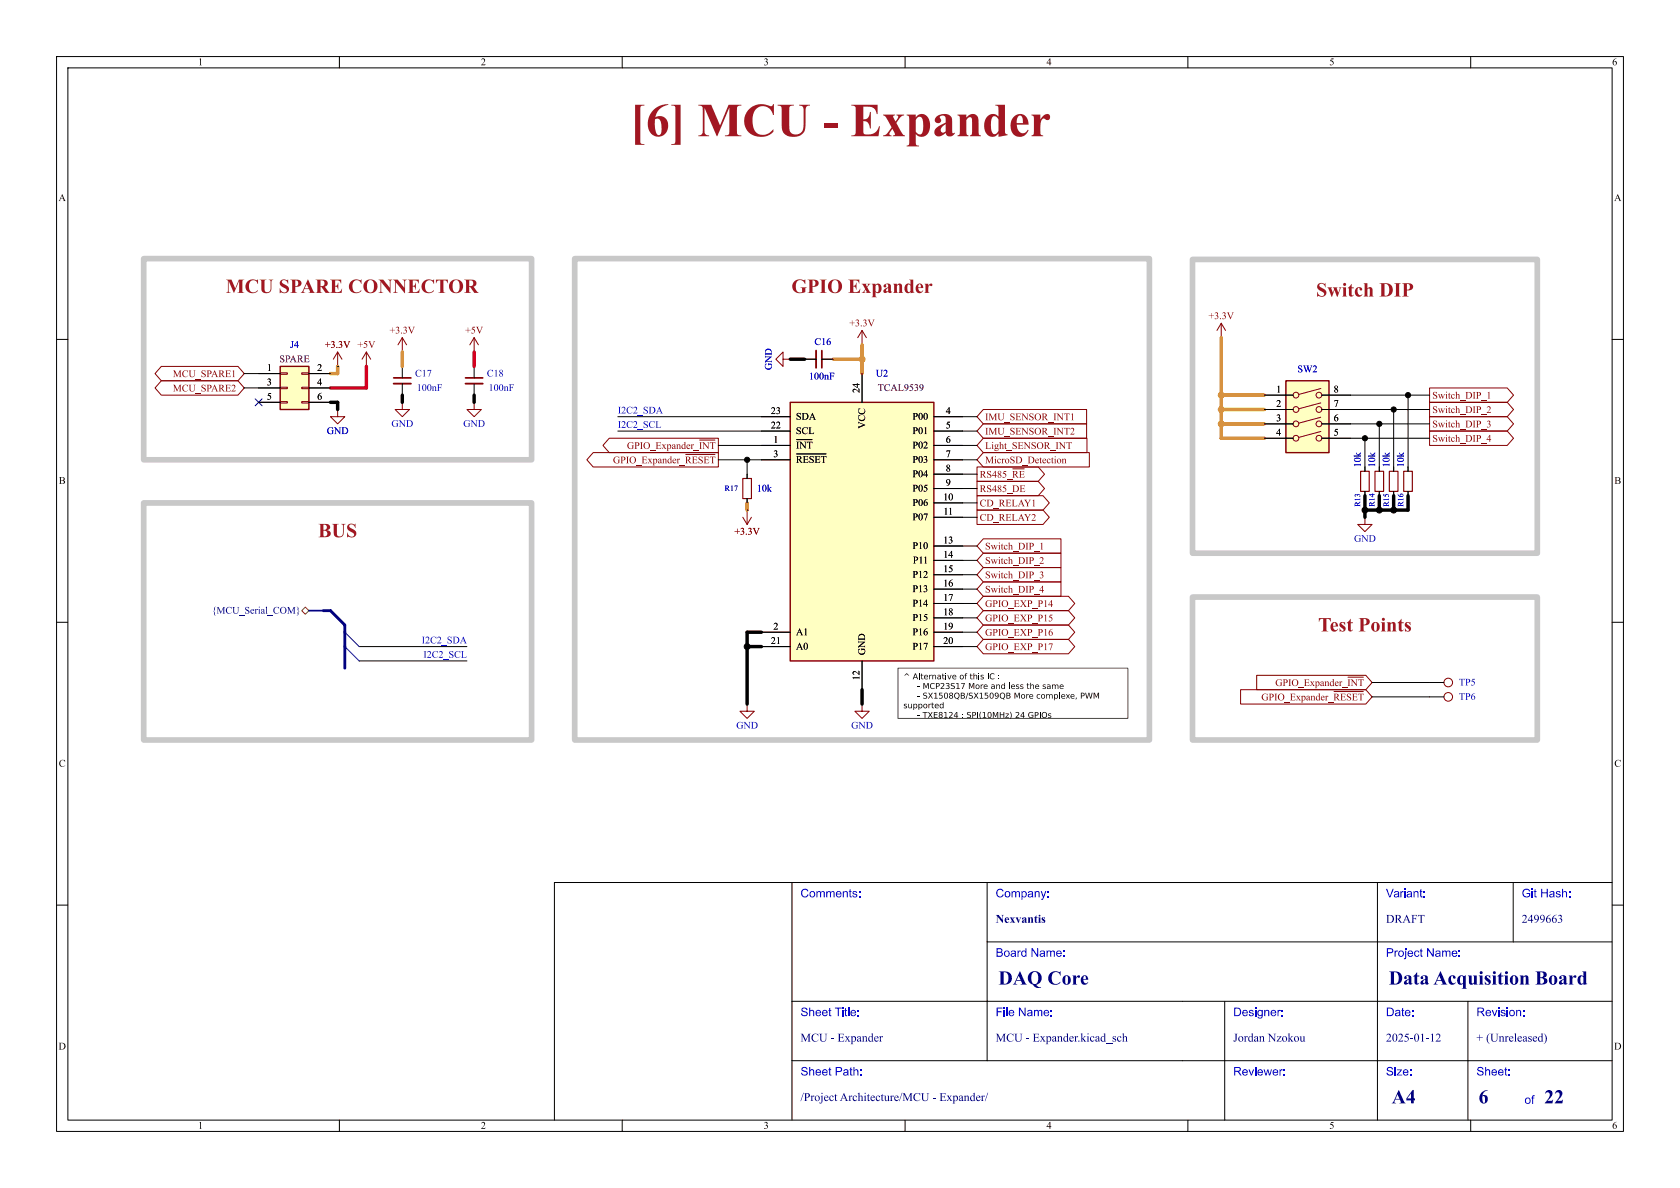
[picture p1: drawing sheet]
<svg xmlns="http://www.w3.org/2000/svg" width="297mm" height="210mm" viewBox="0 0 297 210" stroke-linecap="round" stroke-linejoin="round" font-family="sans-serif">
<defs><g id="words">
<text font-size="8.4" fill="#a21622" x="111.4" y="26.3">[6] MCU - Expander</text>
<g font-size="3.5" fill="#a21622">
<text x="39.9" y="52.7">MCU SPARECONNECTOR</text>
<text x="139.9" y="52.7">GPIO Expander</text>
<text x="232.7" y="52.8">SwitchDIP</text>
<text x="56.2" y="95.9">BUS</text>
<text x="233" y="112.5">TestPoints</text>
</g>
<g font-size="3.5" fill="#00007f">
<text x="176.5" y="174.9">DAQ Core</text>
<text x="245.5" y="174.9">DataAcquisitionBoard</text>
<text x="246" y="195.9">A4</text>
<text x="261.4" y="196">6</text>
<text x="273" y="196">22</text>
</g>
<g font-size="2.1" fill="#00f">
<text x="141.5" y="159.2">Comments:</text>
<text x="176" y="159.2">Company:</text>
<text x="245" y="159.2">Variant:</text>
<text x="269" y="159.2">Git Hash:</text>
<text x="176" y="169.7">Board Name:</text>
<text x="245" y="169.7">Project Name:</text>
<text x="141.5" y="180.2">Sheet Title:</text>
<text x="176" y="180.2">File Name:</text>
<text x="218" y="180.2">Designer:</text>
<text x="245" y="180.2">Date:</text>
<text x="261" y="180.2">Revision:</text>
<text x="141.5" y="190.7">Sheet Path:</text>
<text x="218" y="190.7">Reviewer:</text>
<text x="245" y="190.7">Size:</text>
<text x="261" y="190.7">Sheet:</text>
<text x="269.5" y="195.7">of</text>
</g>
<g font-size="2.1" fill="#00007f">
<text x="176" y="163.7">Nexvantis</text>
<text x="245" y="163.7">DRAFT</text>
<text x="269" y="163.7">2499663</text>
<text x="141.5" y="184.7">MCU - Expander</text>
<text x="176" y="184.7">MCU - Expander.kicad_sch</text>
<text x="218" y="184.7">JordanNzokou</text>
<text x="245" y="184.7">2025-01-12</text>
<text x="261" y="184.7">+ (Unreleased)</text>
<text x="141.5" y="195.2">/ProjectArchitecture/MCU- Expander/</text>
</g>
<g font-size="1.8">
<text x="35" y="12">1</text>
<text x="85" y="12">2</text>
<text x="135" y="12">3</text>
<text x="185" y="12">4</text>
<text x="235" y="12">5</text>
<text x="285" y="12">6</text>
<text x="10.3" y="36">A</text>
<text x="285.3" y="36">A</text>
<text x="47.2" y="65.8">1</text>
<text x="56.1" y="65.8">2</text>
<text x="47.2" y="68.3">3</text>
<text x="47.2" y="70.9">5</text>
<text x="56.1" y="68.3">4</text>
<text x="56.1" y="70.9">6</text>
<text x="152.1" y="69.5" transform="rotate(-90 152.1 69.5)">24</text>
<text x="225.6" y="69.6">1</text>
<text x="235.8" y="69.6">8</text>
<text x="136.3" y="73.4">23</text>
<text x="136.3" y="75.9">22</text>
<text x="140.7" y="74.6">SDA</text>
<text x="140.7" y="77.2">SCL</text>
<text x="153.4" y="75.8" transform="rotate(-90 153.4 75.8)">VCC</text>
<text x="161.3" y="74.6">P00</text>
<text x="161.3" y="77.2">P01</text>
<text x="167.2" y="73.4">4</text>
<text x="167.2" y="75.9">5</text>
<text x="225.6" y="72.1">2</text>
<text x="225.6" y="74.7">3</text>
<text x="225.6" y="77.2">4</text>
<text x="235.8" y="72.1">7</text>
<text x="235.8" y="74.7">6</text>
<text x="235.8" y="77.2">5</text>
<text x="136.7" y="78.5">1</text>
<text x="136.7" y="81">3</text>
<text x="140.7" y="79.7">~{INT}</text>
<text x="140.7" y="82.3">~{RESET}</text>
<text x="161.3" y="79.7">P02</text>
<text x="161.3" y="82.3">P03</text>
<text x="167.2" y="78.5">6</text>
<text x="167.2" y="81">7</text>
<text x="167.2" y="83.6">8</text>
<text x="10.4" y="86">B</text>
<text x="161.3" y="84.8">P04</text>
<text x="161.3" y="87.3">P05</text>
<text x="161.3" y="89.9">P06</text>
<text x="166.8" y="88.6">10</text>
<text x="167.2" y="86.1">9</text>
<text x="285.4" y="86">B</text>
<text x="161.3" y="92.4">P07</text>
<text x="166.8" y="91.2">11</text>
<text x="161.3" y="97.5">P10</text>
<text x="161.4" y="100">P11</text>
<text x="166.8" y="96.3">13</text>
<text x="166.8" y="98.8">14</text>
<text x="166.8" y="101.3">15</text>
<text x="161.3" y="102.6">P12</text>
<text x="161.3" y="105.1">P13</text>
<text x="161.3" y="107.7">P14</text>
<text x="166.8" y="103.9">16</text>
<text x="166.8" y="106.4">17</text>
<text x="136.7" y="111.5">2</text>
<text x="140.7" y="112.7">A1</text>
<text x="161.3" y="110.2">P15</text>
<text x="161.3" y="112.7">P16</text>
<text x="166.8" y="109">18</text>
<text x="166.8" y="111.5">19</text>
<text x="136.3" y="114">21</text>
<text x="140.7" y="115.3">A0</text>
<text x="153.4" y="115.8" transform="rotate(-90 153.4 115.8)">GND</text>
<text x="161.3" y="115.3">P17</text>
<text x="166.8" y="114">20</text>
<text x="152.1" y="120.3" transform="rotate(-90 152.1 120.3)">12</text>
<text x="10.4" y="136">C</text>
<text x="285.4" y="136">C</text>
<text x="10.3" y="186">D</text>
<text x="285.3" y="186">D</text>
<text x="35" y="200">1</text>
<text x="85" y="200">2</text>
<text x="135" y="200">3</text>
<text x="185" y="200">4</text>
<text x="235" y="200">5</text>
<text x="285" y="200">6</text>
</g>
<g font-size="1.8" fill="#840000">
<text x="68.9" y="59.4">+3.3V</text>
<text x="82.2" y="59.4">+5V</text>
<text x="150.1" y="58.1">+3.3V</text>
<text x="213.6" y="56.9">+3.3V</text>
<text x="57.4" y="61.9">+3.3V</text>
<text x="30.6" y="69.7">MCU_SPARE2</text>
<text x="30.6" y="67.1">MCU_SPARE1</text>
<text x="253.2" y="70.9">Switch_DIP_1</text>
<text x="174.1" y="74.7">IMU_SENSOR_INT1</text>
<text x="174.1" y="77.3">IMU_SENSOR_INT2</text>
<text x="253.2" y="73.5">Switch_DIP_2</text>
<text x="253.2" y="76">Switch_DIP_3</text>
<text x="108.4" y="82.4">GPIO_Expander_~{RESET}</text>
<text x="110.8" y="79.8">GPIO_Expander_~{INT}</text>
<text x="174.1" y="79.8">Light_SENSOR_INT</text>
<text x="174.1" y="82.4">MicroSD_Detection</text>
<text x="253.2" y="78.5">Switch_DIP_4</text>
<text x="173.2" y="87.4">RS485_DE</text>
<text x="173.2" y="90">CD_RELAY1</text>
<text x="173.2" y="84.9">RS485_~{RE}</text>
<text x="129.8" y="95">+3.3V</text>
<text x="173.2" y="92.5">CD_RELAY2</text>
<text x="174.1" y="100.1">Switch_DIP_2</text>
<text x="174.1" y="97.6">Switch_DIP_1</text>
<text x="174.1" y="102.7">Switch_DIP_3</text>
<text x="174.1" y="107.8">GPIO_EXP_P14</text>
<text x="174.1" y="105.2">Switch_DIP_4</text>
<text x="174.1" y="112.8">GPIO_EXP_P16</text>
<text x="174.1" y="110.3">GPIO_EXP_P15</text>
<text x="174.1" y="115.4">GPIO_EXP_P17</text>
<text x="223" y="124.3">GPIO_Expander_~{RESET}</text>
<text x="225.4" y="121.7">GPIO_Expander_~{INT}</text>
</g>
<g font-size="1.8" fill="#840084">
<text x="49.4" y="64.5">SPARE</text>
<text x="155.2" y="69.6">TCAL9539</text>
</g>
<g font-size="1.8" fill="#0000c2">
<text x="51.3" y="61.9">J4</text>
<text x="136.9" y="65.4" transform="rotate(-90 136.9 65.4)">GND</text>
<text x="144" y="61.4">C16</text>
<text x="73.4" y="67">C17</text>
<text x="73.7" y="69.6">100nF</text>
<text x="86.1" y="67">C18</text>
<text x="86.4" y="69.6">100nF</text>
<text x="143" y="67.5">100nF</text>
<text x="154.8" y="67">U2</text>
<text x="229.4" y="66.3">SW2</text>
<text x="57.8" y="77.2">GND</text>
<text x="69.2" y="75.9">GND</text>
<text x="81.9" y="75.9">GND</text>
<text x="109.2" y="73.3">I2C2_SDA</text>
<text x="109.2" y="75.9">I2C2_SCL</text>
<text x="241" y="82.6" transform="rotate(-90 241 82.6)">10k</text>
<text x="243.6" y="82.6" transform="rotate(-90 243.6 82.6)">10k</text>
<text x="246.1" y="82.6" transform="rotate(-90 246.1 82.6)">10k</text>
<text x="248.6" y="82.6" transform="rotate(-90 248.6 82.6)">10k</text>
<text x="133.8" y="87.3">10k</text>
<text x="239.4" y="96.2">GND</text>
<text x="74.6" y="114">I2C2_SDA</text>
<text x="74.8" y="116.5">I2C2_SCL</text>
<text x="257.9" y="121.6">TP5</text>
<text x="257.9" y="124.2">TP6</text>
<text x="130.2" y="129.3">GND</text>
<text x="150.5" y="129.3">GND</text>
</g>
<text font-size="1.8" fill="#000084" x="37.4" y="108.9">{MCU_Serial_COM}</text>
<text font-size="1.4" fill="#0000c2" x="128.1" y="87.2">R17</text>
<g font-size="1.4">
<text x="240.8" y="89.6" transform="rotate(-90 240.8 89.6)">R13</text>
<text x="243.4" y="89.6" transform="rotate(-90 243.4 89.6)">R14</text>
<text x="245.9" y="89.6" transform="rotate(-90 245.9 89.6)">R15</text>
<text x="248.4" y="89.6" transform="rotate(-90 248.4 89.6)">R16</text>
<text x="159.7" y="125.8">supported</text>
<text x="179.2" y="124.1">More complexe,</text>
</g>
</g></defs>
<g fill="none" stroke="#000" stroke-width=".18">
<path d="M10 10h277v190h-277zM12 12h273v186h-273zM60 10v2M110 10v2M160 10v2M210 10v2M260 10v2M10 60h2M285 60h2M10 110h2M285 110h2M140 156v42"/>
<path d="M174.5 156v31.5M243.5 156v42M267.5 156v10.5M285 156h-187v42M10 160h2M140 177h145M174.5 166.5h110.5M216.5 177v21M259.5 177v21M285 160h2M60 198v2M110 198v2"/>
<path d="M140 187.5h145M160 198v2M210 198v2M260 198v2"/>
</g>
<path d="M158.7 118.1h40.7v8.9h-40.7z" fill="#fff"/>
<path d="M49.5 64.8h5.1v7.6h-5.1z" fill="#ffffc2"/>
<path d="M49.5 64.8h5.1v7.6h-5.1z" fill="none" stroke="#840000" stroke-width=".25"/>
<path d="M49.5 65.9h1.3v.3h-1.3zM49.5 68.5h1.3v.2h-1.3zM49.5 71h1.3v.2h-1.3zM53.3 65.9h1.3v.3h-1.3zM53.3 68.5h1.3v.2h-1.3zM53.3 71h1.3v.2h-1.3zM241.3 91.4v1.3h1.3l-1.3 1.3-1.3-1.3h1.3" fill="none" stroke="#840000" stroke-width=".18"/>
<path d="M45.7 66h3.8M45.7 68.6h3.8M45.7 71.1h3.8M54.6 66h3.8M54.6 68.6h3.8M54.6 71.1h3.8M241.3 91.4h.1M241.3 82.6v.7M243.8 82.6v.7M246.4 82.6v.7" fill="none" stroke="#000" stroke-width=".18"/>
<path d="M240.5 83.3h1.6v3.6h-1.6zM243.1 83.3h1.5v3.6h-1.5zM245.6 83.3h1.5v3.6h-1.5z" fill="none" stroke="#840000" stroke-width=".2"/>
<path d="M139.7 71.1h25.4v45.7h-25.4z" fill="#ffffc2"/>
<path d="M139.7 71.1h25.4v45.7h-25.4z" fill="none" stroke="#840000" stroke-width=".25"/>
<g fill="none" stroke="#000" stroke-width=".18">
<path d="M59.7 72.4h.1M59.7 64.8h.1M64.8 64.8h.1M134.6 73.7h5.1M134.6 76.2h5.1M134.6 78.7h5.1M142.2 63.5h2.1M145.3 63.5h2M152.4 61h.1M152.4 66v5.1M165.1 73.7h5.1M165.1 76.2h5.1"/>
<path d="M165.1 78.7h5.1M134.6 81.3h5.1M140.8 80.2h5.2M165.1 81.3h5.1M165.1 83.8h5.1M165.1 86.4h5.1M165.1 88.9h5.1M165.1 91.4h5.1M165.1 96.5h5.1M165.1 99.1h5.1M134.6 111.8h5.1M134.6 114.3h5.1"/>
<path d="M152.4 116.8v5.1M165.1 111.8h5.1M165.1 114.3h5.1M165.1 101.6h5.1M165.1 104.1h5.1M165.1 106.7h5.1M165.1 109.2h5.1M252.7 120.7h2.6"/>
</g>
<g fill="none" stroke="#840000" stroke-width=".18">
<path d="M152.4 58.4l.8 1.3M152.4 58.4l-.8 1.3M152.4 58.4v2.6M59.7 72.4v1.3h-1.3l1.3 1.2 1.3-1.2h-1.3M59.7 62.2l.8 1.3M59.7 62.2l-.8 1.3M59.7 62.2v2.6M64.8 62.2l.7 1.3M64.8 62.2l-.8 1.3M64.8 62.2v2.6"/>
<circle cx="256" cy="120.6" r=".76"/>
</g>
<path d="M145.3 62v3" fill="none" stroke="#840000" stroke-width=".3"/>
<path d="M144.3 62v3" fill="none" stroke="#840000" stroke-width=".33"/>
<g fill="#840000">
<path d="M63.2 60.9h.4l.1-.5v.5h.5h-.5l-.1 .5v-.5z"/>
<path d="M64.5 60.3h.5l-.1 .2h-.4v.1a.42 .42 0 0 1 .5 .5 .42 .42 0 0 1-.7 .2 .34 .34 0 0 0 .5-.1 .34 .34 0 0 0-.4-.4h-.1z"/>
<path d="M65.1 60.3h.5l-.2 .2 .4 .7 .3-.7-.1-.2h.3l-.6 1.2z"/>
</g>
<g fill="none" stroke="#840000" stroke-width=".18">
<path d="M71.1 59.7l-.7 1.3M71.1 59.7l.8 1.3M71.1 59.7v2.5M83.8 59.7l-.7 1.3M83.8 59.7l.8 1.3M83.8 59.7v2.5M215.9 57.2l.8 1.2M215.9 57.2l-.8 1.2M215.9 57.2v2.5M71.1 71.1v1.3h1.3l-1.3 1.3-1.3-1.3h1.3M83.8 71.1v1.3h1.3l-1.3 1.3-1.3-1.3h1.3"/>
<circle cx="256" cy="123.2" r=".76"/>
</g>
<path d="M215.9 59.7h.1M71.1 71.1h.1M71.1 62.2h.1M71.1 64.8v2M71.1 67.8v2.1M83.8 71.1h.1M83.8 62.2h.1M83.8 64.8v2M83.8 67.8v2.1M248.9 82.6v.7M252.7 123.2h2.6" fill="none" stroke="#000" stroke-width=".18"/>
<path d="M69.6 66.8h3M82.3 66.8h3" fill="none" stroke="#840000" stroke-width=".3"/>
<path d="M69.6 67.8h3M82.3 67.8h3" fill="none" stroke="#840000" stroke-width=".33"/>
<path d="M248.2 83.3h1.5v3.6h-1.5z" fill="none" stroke="#840000" stroke-width=".2"/>
<path d="M227.3 67.3h7.6v12.7h-7.6z" fill="#ffffc2"/>
<g fill="none" stroke="#840000" stroke-width=".18">
<path d="M28.5 67.3h13.6l1.1 1.3-1.1 1.3h-13.6l-1.1-1.3zM28.5 64.8h13.6l1.1 1.2-1.1 1.3h-13.6l-1.1-1.3zM107.7 77.5h19.3v2.5h-19.3l-1.1-1.3zM123.7 77.8h2.7M138.4 63.5v-1.3l-1.2 1.3 1.2 1.3v-1.3h1.3M173.8 72.4h18.3v2.5h-18.3l-1.1-1.2zM173.8 77.5h18.4v2.5h-18.4l-1.1-1.3zM173.8 74.9h18.3v2.6h-18.3l-1.1-1.3zM233.5 68.7l-3.9 1M233.5 71.2l-3.9 1.1M233.5 73.8l-3.9 1M233.5 76.3l-3.9 1"/>
<path d="M252.7 71.1h13.8l1.1 1.3-1.1 1.3h-13.8zM252.7 76.2h13.8l1.1 1.3-1.1 1.2h-13.8zM252.7 73.7h13.8l1.1 1.2-1.1 1.3h-13.8zM252.7 68.6h13.8l1.1 1.3-1.1 1.2h-13.8zM104.9 80h22.1v2.6h-22.1l-1.1-1.3zM121.2 80.3h5.2M131.3 91.4l.8 1.3M132.1 90.2v2.5M132.8 91.4l-.7 1.3M172.7 85.1h10.8l1.2 1.3-1.2 1.2h-10.8zM172.7 87.6h11.7l1.1 1.3-1.1 1.3h-11.7zM172.7 82.5h10.8l1.2 1.3-1.2 1.3h-10.8z"/>
<path d="M172.7 90.2h11.7l1.1 1.2-1.1 1.3h-11.7zM173.8 97.8h13.8v2.5h-13.8l-1.1-1.2zM173.8 95.2h13.8v2.6h-13.8l-1.1-1.3zM173.8 80h18.8v2.6h-18.8l-1.1-1.3zM173.8 113h15.1l1.1 1.3-1.1 1.3h-15.1l-1.1-1.3zM173.8 110.5h15.1l1.1 1.3-1.1 1.2h-15.1l-1.1-1.2zM173.8 107.9h15.1l1.1 1.3-1.1 1.3h-15.1l-1.1-1.3zM173.8 100.3h13.8v2.6h-13.8l-1.1-1.3zM173.8 105.4h15.1l1.1 1.3-1.1 1.3h-15.1l-1.1-1.3zM173.8 102.9h13.8v2.5h-13.8l-1.1-1.3zM222.2 119.4h19.3l1.1 1.3-1.1 1.2h-19.3zM238.3 119.7h2.7"/>
<path d="M132.1 124.5v1.2h-1.3l1.3 1.3 1.2-1.3h-1.2M152.4 124.5v1.2h-1.3l1.3 1.3 1.3-1.3h-1.3M219.3 121.9h22.2l1.1 1.3-1.1 1.3h-22.2zM235.8 122.2h5.2"/>
<circle cx="229.1" cy="74.9" r=".51"/>
<circle cx="229.1" cy="69.9" r=".51"/>
<circle cx="229.1" cy="72.4" r=".51"/>
<circle cx="229.1" cy="77.5" r=".51"/>
<circle cx="233.2" cy="69.9" r=".51"/>
<circle cx="233.2" cy="74.9" r=".51"/>
<circle cx="233.2" cy="72.4" r=".51"/>
<circle cx="233.2" cy="77.5" r=".51"/>
</g>
<path d="M227.3 67.3h7.6v12.7h-7.6z" fill="none" stroke="#840000" stroke-width=".25"/>
<g fill="none" stroke="#000" stroke-width=".18">
<path d="M43.2 66h6.3M43.2 68.6h6.3M45.7 71.1h3.8M54.6 66h3.8M54.6 68.6h3.8M54.6 71.1h3.8M59.7 72.4h.1M59.7 64.8h.1M109.2 73.7h30.5M109.2 76.2h30.5M127 78.7h12.7M139.7 63.5h.1"/>
<path d="M142.2 63.5h2.1M145.3 63.5h2M152.4 66v5.1M165.1 78.7h7.6M165.1 73.7h7.6M165.1 76.2h7.6M223.5 69.9h5.1M223.5 72.4h5.1M223.5 74.9h5.1M223.5 77.5h5.1M233.7 69.9h19M233.7 72.4h19"/>
<path d="M233.7 74.9h19M233.7 77.5h19M241.3 77.5v5.8M243.8 74.9v8.4M246.4 72.4v10.9M248.9 69.9v13.4M127 81.3h12.7M132.1 90.2h.1M132.1 81.3v3.3M132.1 88.1v.8M140.8 80.2h5.2M165.1 81.3h7.6"/>
<path d="M165.1 88.9h7.6M165.1 91.4h7.6M165.1 86.4h7.6M165.1 96.5h7.6M165.1 83.8h7.6M165.1 99.1h7.6M63.5 116.8h19M63.5 114.3h19M134.6 111.8h5.1M134.6 114.3h5.1M152.4 116.8v5.1M165.1 111.8h7.6"/>
<path d="M165.1 114.3h7.6M165.1 106.7h7.6M165.1 104.1h7.6M165.1 101.6h7.6M165.1 109.2h7.6M132.1 124.5h.1M152.4 124.5h.1M242.6 123.2h10.1M242.6 120.7h10.1"/>
</g>
<path d="M131.3 84.6h1.5v3.5h-1.5z" fill="none" stroke="#840000" stroke-width=".2"/>
<path d="M54 107.3l.6 .7-.6 .6-.7-.6z" fill="none" stroke="#725600" stroke-width=".18"/>
<path d="M54.6 108h2.5" fill="none" stroke="#000084" stroke-width=".3"/>
<path d="M57.1 108h1.3l2.6 2.5v7.6" fill="none" stroke="#000084" stroke-width=".51"/>
<path d="M58.4 71.1h1.3v1.3M71.1 69.9v1.2M83.8 69.9v1.2M139.7 63.5h2.5M241.3 87.6v3.8M243.8 87.6v2.6M246.4 87.6v2.6M248.9 87.6v2.6h-7.6M132.1 114.3h2.5M134.6 111.8h-2.5v12.7M152.4 121.9v2.6" fill="none" stroke="#000" stroke-width=".61"/>
<path d="M215.9 59.7v17.8h7.6M59.7 64.8v1.2h-1.3M71.1 62.2v2.6M147.3 63.5h5.1M152.4 61v5M215.9 69.9h7.6M215.9 74.9h7.6M215.9 72.4h7.6M132.1 88.9v1.3" fill="none" stroke="#dc8e00" stroke-width=".61"/>
<path d="M64.8 64.8v3.8h-6.4M83.8 62.2v2.6" fill="none" stroke="#d40020" stroke-width=".61"/>
<path d="M45.1 70.5l1.2 1.2M46.3 70.5l-1.2 1.2M61 114.3l2.5 2.5M61 111.8l2.5 2.5" fill="none" stroke="#000084" stroke-width=".18"/>
<path d="M158.7 118.1h40.7v8.9h-40.7z" fill="none" stroke="#484848" stroke-width=".18"/>
<g fill="#000">
<path d="M160.2 119l.5 .4-.4-.2-.4 .2zM162.5 119h.1v1.1h-.1zM162.8 119.1h.2v.2h.2v.1h-.2v.5l.2 .1v.1l-.3-.1-.1-.6zM163.5 119.4l.2-.1 .3 .1 .1 .3h-.6l.1 .3 .4-.1a.38 .38 0 0 1-.4 .2 .38 .38 0 0 1-.2-.5h.5l-.2-.2-.3 .2zM164.3 119.3l.1 .1 .3-.1v.1l-.3 .1v.6h-.1zM164.8 119.3l.2 .1 .2-.1 .2 .1 .1 .7h-.1l-.1-.6-.1-.1-.2 .1v.6h-.2zM165.7 119.3l.6 .1v.7l-.1-.1-.3 .1-.2-.1v-.2h.1l.3 .2 .1-.3h-.3l-.1 .1a.14 .14 0 0 1 0-.1 .14 .14 0 0 1 .2-.1l.2-.1-.1-.1-.4 .1zM166.6 119.1h.1v.2h.3v.1h-.3v.5l.3 .1v.1l-.4-.1v-.6h-.1zM167.2 119.3h.1v.8h-.1zM167.2 119h.1v.2h-.1zM167.5 119.3h.1l.2 .7 .3-.7h.1l-.3 .8h-.1zM168.5 119.4l.2-.1 .3 .1 .1 .3h-.6l.1 .3 .4-.1a.38 .38 0 0 1-.4 .2 .38 .38 0 0 1-.2-.5h.5l-.2-.2-.3 .2z"/>
<path d="M169.8 119.4a.38 .38 0 0 1 .6 0 .38 .38 0 0 1-.2 .6 .38 .38 0 0 1-.5-.3h.1a.27 .27 0 0 0 .4 .2 .27 .27 0 0 0 0-.4l-.3-.1-.1 .3h-.1zM170.7 119.1l.3-.1-.2 .2 .2 .2h-.3v.7h-.1v-.7h-.1zM171.5 119.1h.2v.2h.2v.1h-.2v.5l.2 .1v.1l-.3-.1-.1-.6zM172.1 119h.1v.4l.3-.1 .2 .1 .1 .7h-.2v-.6l-.1-.1-.2 .1-.1 .6h-.1zM173 119.3h.1v.8h-.1zM173 119h.1v.2h-.1zM173.4 119.4l.5-.1v.1h-.4l.1 .2a.29 .29 0 0 1 .3 .4 .29 .29 0 0 1-.5 .1l-.1-.2 .4 .1 .1-.1a.46 .46 0 0 1-.4-.5zM174.6 119h.1v1.1h-.1zM175.1 119.2l.1-.1a.38 .38 0 0 1 .6 .2 .41 .41 0 0 0-.6 0 .41 .41 0 0 0 0 .5 .41 .41 0 0 0 .6 .1 .45 .45 0 0 1-.5 .2 .45 .45 0 0 1-.3-.5zM176.5 119.9h.1v.2h-.1zM176.5 119.3h.1v.2h-.1zM162.2 121.3h.4v.2h-.4z"/>
<path d="M162.2 123h.4v.2h-.4zM161.8 119h.1l.4 1.1h-.1l-.1-.3h-.5l-.1 .3h-.1l.1-.4h.5l-.2-.5-.2 .5h-.1zM163.1 125.9h.9v.1h-.4v.9h-.1v-.9h-.4zM163.2 120.8h.3l.2 .7 .3-.7h.2v1h-.1v-.9l-.3 .7h-.2l-.2-.7v.9h-.2zM163.3 122.5h.6v.1h-.2a.23 .23 0 0 0-.3 0 .23 .23 0 0 0 0 .3 .23 .23 0 0 0 .3 0 .35 .35 0 0 1 .1 .6 .35 .35 0 0 1-.6-.2l.2 .1a.24 .24 0 0 0 .3 0 .24 .24 0 0 0 0-.3 .24 .24 0 0 0-.3-.1l-.2-.2zM164.1 125.9h.1l.3 .4 .2-.4h.2l-.4 .5 .4 .5h-.1l-.3-.4-.3 .4h-.2l.4-.5zM164.1 122.5h.1l.3 .3 .3-.3h.1l-.3 .5 .3 .5h-.1l-.3-.4-.3 .4h-.1l.3-.6zM164.7 124.2h.2v.2h.2v.1h-.2v.5l.2 .1v.1l-.3-.1-.1-.6h-.1zM165.1 125.9h.6v.1h-.5v.3h.5v.1h-.5v.4h.6v.1h-.7zM165.1 122.5h.4v.9h.3v.1h-.6v-.1h.2v-.8h-.3zM164.5 120.9l.2-.1a.38 .38 0 0 1 .5 .2 .41 .41 0 0 0-.5 0 .41 .41 0 0 0 0 .6 .41 .41 0 0 0 .5 0 .45 .45 0 0 1-.5 .2 .45 .45 0 0 1-.3-.5zM165.5 120.8h.3a.34 .34 0 0 1 .3 .4 .34 .34 0 0 1-.5 .2v.4h-.1v-.5l.4-.1 .1-.2-.4-.1v.4h-.1z"/>
<path d="M166 122.5h.6v.1h-.4v.2a.36 .36 0 0 1 .4 .2 .36 .36 0 0 1-.1 .5 .36 .36 0 0 1-.5-.2 .29 .29 0 0 0 .4 .1 .29 .29 0 0 0 .1-.4 .29 .29 0 0 0-.5 0zM166.1 125.9a.3 .3 0 0 1 .4 0 .3 .3 0 0 1-.1 .5 .33 .33 0 0 1 0 .5 .33 .33 0 0 1-.5-.3h.2a.22 .22 0 0 0 .3 .2 .22 .22 0 0 0 0-.4 .22 .22 0 0 0-.3 .2h-.2l.3-.2-.2-.3h.1a.19 .19 0 0 0 .3 .2 .19 .19 0 0 0 0-.3 .19 .19 0 0 0-.3 .1h-.1zM166.3 120.8a.37 .37 0 0 1 .6 0 .37 .37 0 0 1-.2 .6l-.2 .3h.4v.1h-.6l.5-.8-.2-.1h-.3zM166.2 124.5l.3-.1 .2 .1v-.4h.1v1.1l-.1-.1-.2 .1h-.3l-.1-.4h.1a.26 .26 0 0 0 .4 .3 .26 .26 0 0 0 0-.5l-.2-.1-.2 .3h-.1zM166.9 125.9h.4v.9h.2v.1h-.6v-.1h.3v-.8l-.3 .1zM167 122.5h.1a.52 .52 0 0 1 .5 .5 .52 .52 0 0 1-.5 .5l-.2-.4v-.1h.1a.27 .27 0 0 0 .2 .4 .27 .27 0 0 0 .3-.4 .29 .29 0 0 0-.3-.5 .27 .27 0 0 0-.2 .5h-.1zM167.2 120.8a.33 .33 0 0 1 .5-.1 .33 .33 0 0 1 0 .5 .34 .34 0 0 1 .1 .5 .34 .34 0 0 1-.5 .1l-.1-.2 .1 .1a.24 .24 0 0 0 .3 0 .24 .24 0 0 0 .1-.3 .24 .24 0 0 0-.3-.1l.3-.3-.1-.1h-.4zM167.8 125.9a.37 .37 0 0 1 .5 .1 .37 .37 0 0 1-.1 .5l-.3 .3h.5v.1h-.6l.5-.7-.2-.2-.3 .1zM167.9 122.5a.3 .3 0 0 1 .5 0 .3 .3 0 0 1-.1 .4 .33 .33 0 0 1 0 .6 .33 .33 0 0 1-.5-.3h.1a.22 .22 0 0 0 .3 .2 .22 .22 0 0 0 .1-.4 .22 .22 0 0 0-.4 .1l-.1 .1 .2-.3-.2-.2h.2a.19 .19 0 0 0 .2 .2 .19 .19 0 0 0 .1-.3 .19 .19 0 0 0-.3 .1h-.2zM168.2 120.8h.6v.1h-.2a.23 .23 0 0 0-.3 0 .23 .23 0 0 0 0 .3 .23 .23 0 0 0 .3 0 .35 .35 0 0 1 .1 .6 .35 .35 0 0 1-.6-.2l.2 .1a.24 .24 0 0 0 .3 0 .24 .24 0 0 0 0-.3 .24 .24 0 0 0-.3-.1l-.2-.2zM169 120.8h.4v.9h.3v.1h-.6v-.1h.2v-.8h-.3zM169.1 125.9h.1v.6h.2v.2h-.2v.2h-.1v-.2h-.5v-.2h.5v-.5l-.5 .5z"/>
<path d="M168.8 122.6a.53 .53 0 0 1 .8 .1 .53 .53 0 0 1-.2 .8l.1 .2-.7-.3-.1-.4h.1a.38 .38 0 0 0 .5 .4 .38 .38 0 0 0 .1-.7l-.3-.1-.3 .4h-.1zM169.9 120.8h.7l-.4 1h-.1l.3-.9h-.5zM170.1 126.7h.1v.2h-.1zM170.1 126.2h.1v.1h-.1zM169.9 122.5h.5l.1 .1v.2l-.1 .1 .2 .2-.2 .4h-.5v-.1h.5v-.2v-.2h-.4v.4h-.1v-.5h.4l.1-.2-.1-.1h-.3v.3h-.1zM171.1 122.5h.1l-.4 1.1h-.1zM171.3 120.8h.2l.3 .7 .2-.7h.2v1h-.1v-.9l-.3 .7h-.1l-.3-.7v.9h-.1zM171 125.9h.6v.1h-.1a.23 .23 0 0 0-.4 0 .23 .23 0 0 0 0 .3 .23 .23 0 0 0 .3 0 .35 .35 0 0 1 .1 .6 .35 .35 0 0 1-.6-.2l.2 .1a.24 .24 0 0 0 .3 0 .24 .24 0 0 0 .1-.3 .24 .24 0 0 0-.3-.1l-.3-.2zM171.4 122.5h.5v.1h-.1a.23 .23 0 0 0-.3 0 .23 .23 0 0 0 0 .3 .23 .23 0 0 0 .3 0 .35 .35 0 0 1 0 .6 .35 .35 0 0 1-.5-.2l.1 .1a.24 .24 0 0 0 .4 0 .24 .24 0 0 0 0-.3 .24 .24 0 0 0-.3-.1l-.2-.2zM172.2 122.5h.1l.3 .3 .2-.3h.2l-.4 .5 .4 .5h-.1l-.3-.4-.3 .4h-.2l.4-.6zM171.9 125.9h.3a.34 .34 0 0 1 .3 .4 .34 .34 0 0 1-.5 .2v.4h-.1v-.5h.4l.1-.3-.4-.1v.4h-.1zM172.7 125.9h.2v1h-.2z"/>
<path d="M172.6 121.1a.38 .38 0 0 1 .6 0 .38 .38 0 0 1-.2 .6 .38 .38 0 0 1-.5-.3h.1a.27 .27 0 0 0 .4 .2 .27 .27 0 0 0 0-.4l-.3-.1-.1 .3h-.1zM173.2 122.5h.4v.9h.2v.1h-.6v-.1h.3v-.8h-.3zM173.4 125.8h.1l-.2 .8 .2 .5h-.1l-.2-.5zM173.7 125.9h.4v.9h.3v.1h-.6v-.1h.2v-.8l-.3 .1zM173.4 121l.1 .1 .3-.1v.1l-.3 .1v.6h-.1zM174.1 122.5h.6v.1h-.5v.2a.36 .36 0 0 1 .5 .2 .36 .36 0 0 1-.2 .5 .36 .36 0 0 1-.4-.2 .29 .29 0 0 0 .4 .1 .29 .29 0 0 0 0-.4 .29 .29 0 0 0-.4 0zM174 121.1l.3-.1 .2 .1 .1 .3h-.6l.2 .3 .4-.1a.38 .38 0 0 1-.5 .2 .38 .38 0 0 1-.2-.5h.6l-.2-.2-.4 .2zM174.7 125.9h.1a.52 .52 0 0 1 .5 .5 .52 .52 0 0 1-.5 .5l-.2-.3v-.2h.1a.27 .27 0 0 0 .2 .4 .27 .27 0 0 0 .3-.4 .27 .27 0 0 0-.3-.4 .27 .27 0 0 0-.2 .4h-.1zM175.1 122.5h.1a.52 .52 0 0 1 .5 .5 .52 .52 0 0 1-.5 .5l-.2-.4-.1-.1h.2a.27 .27 0 0 0 .2 .4 .27 .27 0 0 0 .2-.4 .27 .27 0 0 0-.2-.5 .27 .27 0 0 0-.2 .5h-.2zM175.5 125.9h.2l.3 .7 .3-.7h.2v1h-.2v-.9l-.2 .7h-.2l-.2-.7v.9h-.2zM175.3 121l.5 .1 .1 .7-.2-.1-.3 .1-.2-.1v-.1h.1l.3 .1 .1-.3h-.3l-.1 .2a.14 .14 0 0 1 0-.2 .14 .14 0 0 1 .2-.1l.2-.1-.1-.1-.3 .1zM175.9 122.5a.51 .51 0 0 1 .7 .4 .51 .51 0 0 1-.4 .6h-.3v-.2h.4l.1-.3-.4 .1a.17 .17 0 0 1-.1-.1 .17 .17 0 0 1 .1-.2 .21 .21 0 0 0 .3 .2 .21 .21 0 0 0 0-.4 .21 .21 0 0 0-.3 .1l-.2 .1z"/>
<path d="M176.8 125.9h.1v.4h.5v-.4h.1v1h-.1v-.5h-.5v.5h-.1zM176.1 121l.2 .1 .2-.1 .2 .1 .1 .7h-.1l-.1-.6-.1-.1-.2 .1v.6h-.2zM176.9 122.6a.53 .53 0 0 1 .8 .1 .53 .53 0 0 1-.3 .8l.2 .2-.7-.3-.2-.4h.2a.38 .38 0 0 0 .5 .4 .38 .38 0 0 0 .1-.7l-.3-.1-.3 .4h-.2zM177.1 121.1l.3-.1 .1 .1v-.4h.2v1.1l-.2-.1-.1 .1-.3-.1-.1-.3h.1a.26 .26 0 0 0 .4 .3 .26 .26 0 0 0 0-.5l-.2-.1-.2 .3h-.1zM177.8 126.1h.6l-.5 .7h.5v.1h-.7l.5-.7h-.4zM177.9 122.5h.5l.2 .1v.2l-.2 .1 .3 .2-.2 .4h-.6v-.1h.5l.1-.2-.1-.2h-.3v.4h-.2v-.5h.5l.1-.2-.1-.1h-.3v.3h-.2zM178.4 120.7h.1v1.1h-.1zM178.5 125.8h.2l.2 .6-.2 .7h-.2l.2-.7zM178.8 121.1l.3-.1 .3 .1v.3h-.5l.1 .3 .4-.1a.38 .38 0 0 1-.5 .2 .38 .38 0 0 1-.2-.5h.6l-.2-.2-.4 .2zM179.4 122.5h.2l.2 .7 .3-.7h.2v1h-.1v-.9l-.3 .7h-.1l-.3-.7v.9h-.1zM179.5 125.9a.37 .37 0 0 1 .6 .1 .37 .37 0 0 1-.1 .5l-.3 .3h.5v.1h-.7l.6-.7-.2-.2-.4 .1zM179.7 121.1l.5-.1v.2l-.4-.1v.2a.29 .29 0 0 1 .4 .4 .29 .29 0 0 1-.5 .1l-.1-.2 .3 .1 .2-.1a.46 .46 0 0 1-.4-.5z"/>
<path d="M180.4 121.1l.5-.1v.2l-.4-.1v.2a.29 .29 0 0 1 .4 .4 .29 .29 0 0 1-.5 .1l-.1-.2 .4 .1 .1-.1a.46 .46 0 0 1-.4-.5zM180.8 125.9h.2v.6h.2v.2h-.2v.2h-.1v-.2h-.5v-.2h.5v-.5l-.5 .5zM181.6 120.8h.1v.2h.3v.1h-.3v.5l.3 .1v.1l-.4-.1v-.6h-.1zM181.9 126l.1-.1a.42 .42 0 0 1 .7 .2 .42 .42 0 0 0-.6 0 .42 .42 0 0 0-.1 .5 .42 .42 0 0 0 .5 .2v-.3h-.2v-.1h.4v.4a.56 .56 0 0 1-.8 0 .56 .56 0 0 1 0-.8zM182.1 120.7h.2v.4l.2-.1 .3 .1v.7h-.1v-.6l-.2-.1-.2 .1v.6h-.2zM182.9 125.9h.4a.34 .34 0 0 1 .3 .4 .34 .34 0 0 1-.5 .2v.4h-.2v-.5h.5l.1-.3-.4-.1v.4h-.2zM183.1 121.1l.3-.1 .2 .1 .1 .3h-.6l.2 .3 .4-.1a.38 .38 0 0 1-.5 .2 .38 .38 0 0 1-.2-.5h.6l-.2-.2-.4 .2zM183.8 125.9h.1v1h-.1zM184.3 126a.5 .5 0 0 1 .8 .1 .5 .5 0 0 1-.2 .7 .5 .5 0 0 1-.7-.3l.1-.1a.38 .38 0 0 0 .5 .4 .38 .38 0 0 0 .1-.7l-.3-.1-.3 .4h-.1zM184.4 121.1l.5-.1v.2l-.4-.1v.2a.29 .29 0 0 1 .4 .4 .29 .29 0 0 1-.5 .1l-.1-.2 .4 .1 .1-.1a.46 .46 0 0 1-.4-.5zM185.1 121l.5 .1 .1 .7-.1-.1-.3 .1-.2-.1v-.1h.1l.3 .1 .1-.3h-.3l-.1 .2a.14 .14 0 0 1-.1-.2 .14 .14 0 0 1 .2-.1l.3-.1-.2-.1-.3 .1zM185.3 126.2h.5v.1l-.4-.1 .1 .2a.29 .29 0 0 1 .4 .4 .3 .3 0 0 1-.6 .1v-.2l.3 .1 .1-.1a.46 .46 0 0 1-.4-.5z"/>
<path d="M186 121l.1 .1 .3-.1 .2 .2 .2-.2h.2l.1 .8h-.1v-.6l-.2-.1-.2 .2v.5h-.1v-.6l-.2-.1-.2 .1v.6h-.1zM187.3 122.4h.1v1.1h-.1zM187.4 121.1l.3-.1 .2 .1 .1 .3h-.5l.1 .3 .4-.1a.38 .38 0 0 1-.5 .2 .38 .38 0 0 1-.2-.5h.6l-.2-.2-.4 .2zM190.2 123.3h.2v.1l-.2 .3zM191.1 122.5h.3a.34 .34 0 0 1 .3 .4 .34 .34 0 0 1-.5 .2v.4h-.1v-.5l.4-.1 .1-.2-.4-.1v.4h-.1zM191.8 122.5h.2l.2 .8 .2-.8h.2l.2 .8 .2-.8h.2l-.3 1h-.2l-.2-.9-.2 .9h-.2zM193.3 122.5h.3l.2 .7 .3-.7h.2v1h-.1v-.9l-.3 .7h-.1l-.3-.7v.9h-.2z"/>
</g>
<path d="M25.4 45.7h68.6v35.6h-68.6zM101.6 45.7h101.6v85.1h-101.6zM210.8 45.9h61v51.9h-61zM25.4 88.9h68.6v41.9h-68.6zM210.8 105.6h61v25.2h-61z" fill="none" stroke="#c8c8c8" stroke-width="1"/>
<g fill="#000" stroke="#000" stroke-width=".18">
<circle cx="241.3" cy="77.5" r=".46"/>
<circle cx="243.8" cy="74.9" r=".46"/>
<circle cx="246.4" cy="72.4" r=".46"/>
<circle cx="248.9" cy="69.9" r=".46"/>
<circle cx="132.1" cy="81.3" r=".46"/>
<circle cx="241.3" cy="90.2" r=".52"/>
<circle cx="243.8" cy="90.2" r=".52"/>
<circle cx="246.4" cy="90.2" r=".52"/>
<circle cx="132.1" cy="114.3" r=".52"/>
</g>
<g fill="#dc8e00" stroke="#dc8e00" stroke-width=".18">
<circle cx="152.4" cy="63.5" r=".52"/>
<circle cx="215.9" cy="69.9" r=".52"/>
<circle cx="215.9" cy="72.4" r=".52"/>
<circle cx="215.9" cy="74.9" r=".52"/>
</g>
<use href="#words"/>
</svg>
